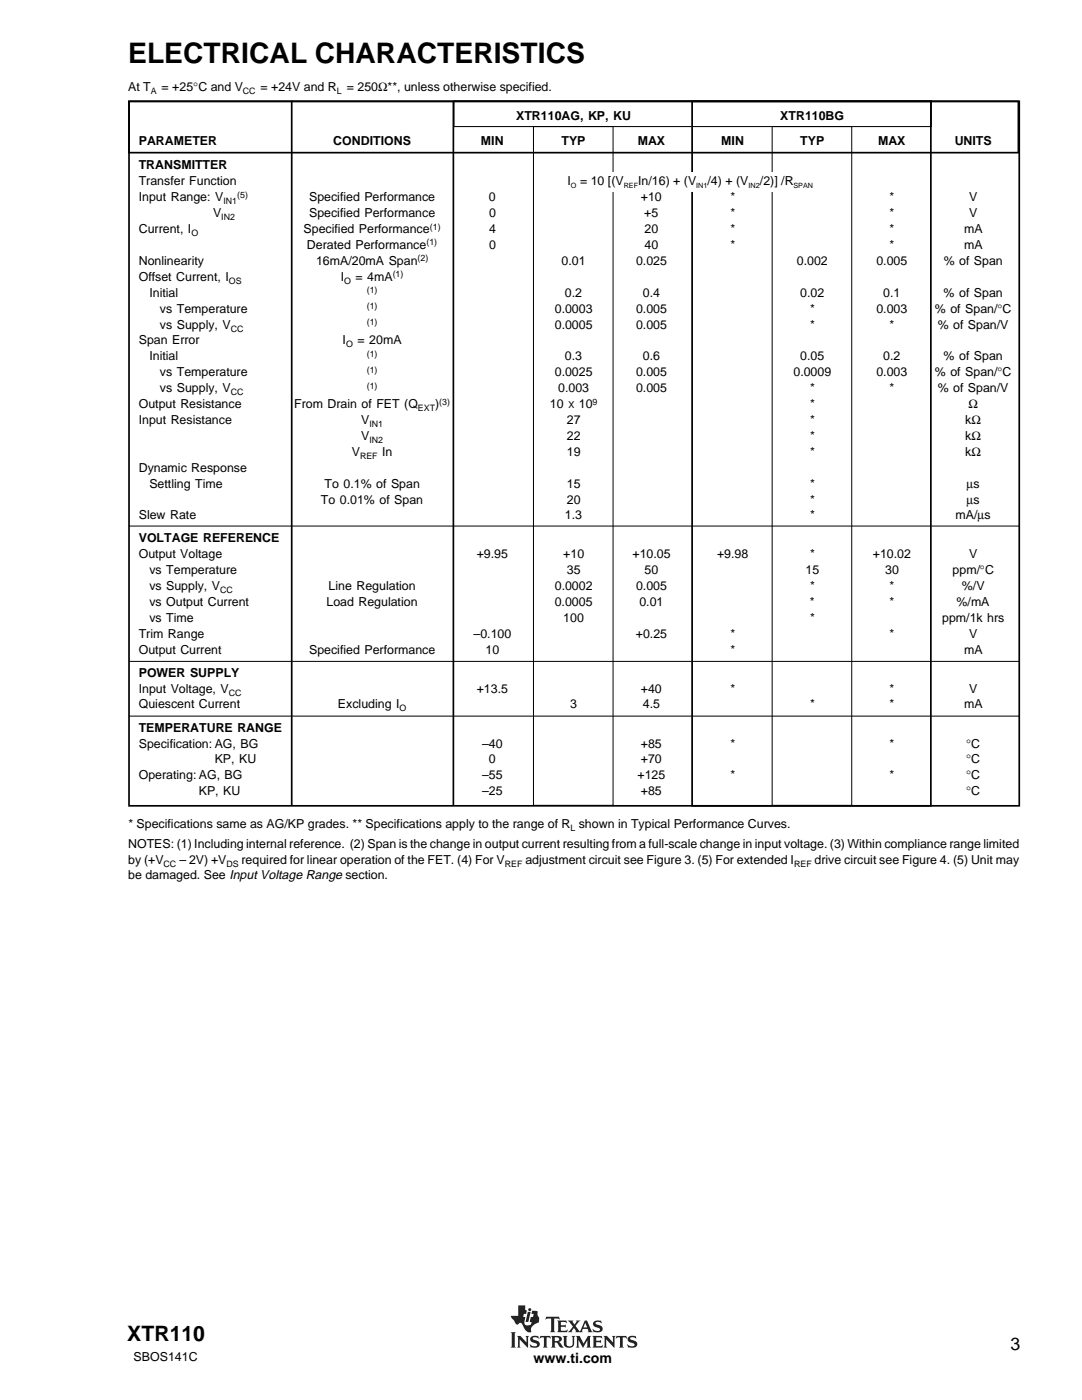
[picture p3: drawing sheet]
<svg xmlns="http://www.w3.org/2000/svg" width="216mm" height="279mm" viewBox="0 0 216 279" stroke-linecap="round" stroke-linejoin="round" font-family="sans-serif">
<defs><g id="words">
<text font-size="5.6" x="25.6" y="12.5">ELECTRICAL CHARACTERISTICS</text>
<text font-size="4.2" x="25.4" y="267.7">XTR110</text>
<text font-size="3.5" x="201.6" y="269.3">3</text>
<text font-size="2.8" x="106.5" y="272">www.ti.com</text>
<g font-size="2.5">
<text x="25.6" y="18.1">At T</text>
<text x="32.3" y="18.1">= +25°C and V</text>
<text x="52" y="18.1">= +24V and R</text>
<text x="69.2" y="18.1">= 250Ω**, unless otherwise specified.</text>
<text x="103" y="23.9">XTR110AG, KP, KU</text>
<text x="155.7" y="23.9">XTR110BG</text>
<text x="27.7" y="28.9">PARAMETER</text>
<text x="66.5" y="28.9">CONDITIONS</text>
<text x="96" y="28.9">MIN</text>
<text x="112" y="28.9">TYP</text>
<text x="127.2" y="28.9">MAX</text>
<text x="143.9" y="28.9">MIN</text>
<text x="159.7" y="28.9">TYP</text>
<text x="175.2" y="28.9">MAX</text>
<text x="190.5" y="28.9">UNITS</text>
<text x="27.7" y="33.8">TRANSMITTER</text>
<text x="27.7" y="37">Transfer Function</text>
<text x="27.7" y="40.2">Input Range: V</text>
<text x="61.7" y="40.2">Specified Performance</text>
<text x="97.6" y="40.2">0</text>
<text x="113.2" y="37">I</text>
<text x="115.7" y="37">= 10 [(V</text>
<text x="127.3" y="37">In/16) + (V</text>
<text x="127.9" y="40.2">+10</text>
<text x="141.2" y="37">/4) + (V</text>
<text x="145.8" y="40.2">*</text>
<text x="151.6" y="37">/2)] /R</text>
<text x="177.5" y="40.2">*</text>
<text x="193.4" y="40.2">V</text>
<text x="27.7" y="46.5">Current, I</text>
<text x="42.5" y="43.3">V</text>
<text x="60.6" y="46.5">Specified Performance</text>
<text x="61.7" y="43.3">Specified Performance</text>
<text x="97.6" y="46.5">4</text>
<text x="97.6" y="43.3">0</text>
<text x="128.6" y="43.3">+5</text>
<text x="128.6" y="46.5">20</text>
<text x="145.8" y="46.5">*</text>
<text x="145.8" y="43.3">*</text>
<text x="177.5" y="46.5">*</text>
<text x="177.5" y="43.3">*</text>
<text x="192.4" y="46.5">mA</text>
<text x="193.4" y="43.3">V</text>
<text x="27.7" y="52.9">Nonlinearity</text>
<text x="61.3" y="49.7">Derated Performance</text>
<text x="63.1" y="52.9">16mA/20mA Span</text>
<text x="97.6" y="49.7">0</text>
<text x="112.1" y="52.9">0.01</text>
<text x="126.9" y="52.9">0.025</text>
<text x="128.6" y="49.7">40</text>
<text x="145.8" y="49.7">*</text>
<text x="159" y="52.9">0.002</text>
<text x="174.9" y="52.9">0.005</text>
<text x="177.5" y="49.7">*</text>
<text x="188.3" y="52.9">% of Span</text>
<text x="192.4" y="49.7">mA</text>
<text x="27.7" y="56">Offset Current, I</text>
<text x="29.8" y="59.2">Initial</text>
<text x="68" y="56">I</text>
<text x="71" y="56">= 4mA</text>
<text x="112.7" y="59.2">0.2</text>
<text x="128.3" y="59.2">0.4</text>
<text x="159.7" y="59.2">0.02</text>
<text x="176.2" y="59.2">0.1</text>
<text x="188.3" y="59.2">% of Span</text>
<text x="31.9" y="65.6">vs Supply, V</text>
<text x="31.9" y="62.4">vs Temperature</text>
<text x="110.7" y="62.4">0.0003</text>
<text x="110.7" y="65.6">0.0005</text>
<text x="126.9" y="62.4">0.005</text>
<text x="126.9" y="65.6">0.005</text>
<text x="161.6" y="62.4">*</text>
<text x="161.6" y="65.6">*</text>
<text x="174.9" y="62.4">0.003</text>
<text x="177.5" y="65.6">*</text>
<text x="186.6" y="62.4">% of Span/°C</text>
<text x="187.1" y="65.6">% of Span/V</text>
<text x="27.7" y="68.7">Span Error</text>
<text x="29.8" y="71.9">Initial</text>
<text x="68.4" y="68.7">I</text>
<text x="71.3" y="68.7">= 20mA</text>
<text x="112.7" y="71.9">0.3</text>
<text x="128.3" y="71.9">0.6</text>
<text x="159.7" y="71.9">0.05</text>
<text x="176.2" y="71.9">0.2</text>
<text x="188.3" y="71.9">% of Span</text>
<text x="31.9" y="75.1">vs Temperature</text>
<text x="110.7" y="75.1">0.0025</text>
<text x="126.9" y="75.1">0.005</text>
<text x="158.3" y="75.1">0.0009</text>
<text x="174.9" y="75.1">0.003</text>
<text x="186.6" y="75.1">% of Span/°C</text>
<text x="27.7" y="81.4">Output Resistance</text>
<text x="31.9" y="78.3">vs Supply, V</text>
<text x="58.7" y="81.4">From Drain of FET (Q</text>
<text x="86.8" y="81.4">)</text>
<text x="109.7" y="81.4">10 x 10</text>
<text x="111.4" y="78.3">0.003</text>
<text x="126.9" y="78.3">0.005</text>
<text x="161.6" y="81.4">*</text>
<text x="161.6" y="78.3">*</text>
<text x="177.5" y="78.3">*</text>
<text x="187.1" y="78.3">% of Span/V</text>
<text x="193.3" y="81.4">Ω</text>
<text x="27.7" y="84.6">Input Resistance</text>
<text x="72.1" y="87.8">V</text>
<text x="72.1" y="84.6">V</text>
<text x="113.1" y="84.6">27</text>
<text x="113.1" y="87.8">22</text>
<text x="161.6" y="84.6">*</text>
<text x="161.6" y="87.8">*</text>
<text x="192.6" y="84.6">kΩ</text>
<text x="192.6" y="87.8">kΩ</text>
<text x="27.7" y="94.1">Dynamic Response</text>
<text x="70.2" y="91">V</text>
<text x="76.2" y="91">In</text>
<text x="113.1" y="91">19</text>
<text x="161.6" y="91">*</text>
<text x="192.6" y="91">kΩ</text>
<text x="29.8" y="97.3">Settling Time</text>
<text x="64.1" y="100.5">To 0.01% of Span</text>
<text x="64.8" y="97.3">To 0.1% of Span</text>
<text x="113.1" y="100.5">20</text>
<text x="113.1" y="97.3">15</text>
<text x="161.6" y="100.5">*</text>
<text x="161.6" y="97.3">*</text>
<text x="192.9" y="97.3">µs</text>
<text x="192.9" y="100.5">µs</text>
<text x="27.7" y="103.7">Slew Rate</text>
<text x="112.7" y="103.7">1.3</text>
<text x="161.6" y="103.7">*</text>
<text x="190.7" y="103.7">mA/µs</text>
<text x="27.7" y="108.2">VOLTAGE REFERENCE</text>
<text x="27.7" y="111.4">Output Voltage</text>
<text x="95.1" y="111.4">+9.95</text>
<text x="112.4" y="111.4">+10</text>
<text x="126.2" y="111.4">+10.05</text>
<text x="143.1" y="111.4">+9.98</text>
<text x="161.6" y="111.4">*</text>
<text x="174.2" y="111.4">+10.02</text>
<text x="193.4" y="111.4">V</text>
<text x="29.8" y="114.6">vs Temperature</text>
<text x="29.8" y="117.8">vs Supply, V</text>
<text x="65.6" y="117.8">Line Regulation</text>
<text x="110.7" y="117.8">0.0002</text>
<text x="113.1" y="114.6">35</text>
<text x="126.9" y="117.8">0.005</text>
<text x="128.6" y="114.6">50</text>
<text x="160.8" y="114.6">15</text>
<text x="161.6" y="117.8">*</text>
<text x="176.6" y="114.6">30</text>
<text x="177.5" y="117.8">*</text>
<text x="190.1" y="114.6">ppm/°C</text>
<text x="191.9" y="117.8">%/V</text>
<text x="29.8" y="120.9">vs Output Current</text>
<text x="29.8" y="124.1">vs Time</text>
<text x="65.1" y="120.9">Load Regulation</text>
<text x="110.7" y="120.9">0.0005</text>
<text x="112.4" y="124.1">100</text>
<text x="127.6" y="120.9">0.01</text>
<text x="161.6" y="120.9">*</text>
<text x="161.6" y="124.1">*</text>
<text x="177.5" y="120.9">*</text>
<text x="188" y="124.1">ppm/1k hrs</text>
<text x="190.9" y="120.9">%/mA</text>
<text x="27.7" y="130.5">Output Current</text>
<text x="27.7" y="127.3">Trim Range</text>
<text x="61.7" y="130.5">Specified Performance</text>
<text x="94.5" y="127.3">–0.100</text>
<text x="96.9" y="130.5">10</text>
<text x="126.9" y="127.3">+0.25</text>
<text x="145.8" y="127.3">*</text>
<text x="145.8" y="130.5">*</text>
<text x="177.5" y="127.3">*</text>
<text x="192.4" y="130.5">mA</text>
<text x="193.4" y="127.3">V</text>
<text x="27.7" y="135">POWER SUPPLY</text>
<text x="27.7" y="141.4">Quiescent Current</text>
<text x="27.7" y="138.2">Input Voltage, V</text>
<text x="67.4" y="141.4">Excluding I</text>
<text x="95.1" y="138.2">+13.5</text>
<text x="113.8" y="141.4">3</text>
<text x="127.9" y="138.2">+40</text>
<text x="128.3" y="141.4">4.5</text>
<text x="145.8" y="138.2">*</text>
<text x="161.6" y="141.4">*</text>
<text x="177.5" y="141.4">*</text>
<text x="177.5" y="138.2">*</text>
<text x="192.4" y="141.4">mA</text>
<text x="193.4" y="138.2">V</text>
<text x="27.7" y="146">TEMPERATURE RANGE</text>
<text x="27.7" y="149.2">Specification: AG, BG</text>
<text x="96.2" y="149.2">–40</text>
<text x="127.9" y="149.2">+85</text>
<text x="145.8" y="149.2">*</text>
<text x="177.5" y="149.2">*</text>
<text x="192.8" y="149.2">°C</text>
<text x="27.7" y="155.5">Operating: AG, BG</text>
<text x="42.8" y="152.4">KP, KU</text>
<text x="96.2" y="155.5">–55</text>
<text x="97.6" y="152.4">0</text>
<text x="127.2" y="155.5">+125</text>
<text x="127.9" y="152.4">+70</text>
<text x="145.8" y="155.5">*</text>
<text x="177.5" y="155.5">*</text>
<text x="192.8" y="155.5">°C</text>
<text x="192.8" y="152.4">°C</text>
<text x="39.7" y="158.7">KP, KU</text>
<text x="96.2" y="158.7">–25</text>
<text x="127.9" y="158.7">+85</text>
<text x="192.8" y="158.7">°C</text>
<text x="25.6" y="165.3">* Specifications same as AG/KP grades. ** Specifications apply to the range of R shown in Typical Performance Curves.</text>
<text x="25.6" y="169.2">NOTES: (1) Including internal reference. (2) Span is the change in output current resulting from a full-scale change in input voltage. (3) Within compliance range limited</text>
<text x="25.6" y="172.3">by (+V</text>
<text x="35.8" y="172.3">– 2V) +V</text>
<text x="48.2" y="172.3">required for linear operation of the FET. (4) For V</text>
<text x="104.8" y="172.3">adjustment circuit see Figure 3. (5) For extended I</text>
<text x="162.5" y="172.3">drive circuit see Figure 4. (5) Unit may</text>
<text x="25.6" y="175.5">be damaged. See Input Voltage Range section.</text>
<text x="26.7" y="271.6">SBOS141C</text>
</g>
<g font-size="1.8">
<text x="30.1" y="18.7">A</text>
<text x="48.5" y="18.7">CC</text>
<text x="67.2" y="18.7">L</text>
<text x="44.6" y="40.8">IN1</text>
<text x="47.3" y="39.5">(5)</text>
<text x="38.2" y="47.1">O</text>
<text x="44.2" y="43.9">IN2</text>
<text x="85.8" y="45.8">(1)</text>
<text x="83.3" y="52.2">(2)</text>
<text x="85.1" y="49">(1)</text>
<text x="45.7" y="56.6">OS</text>
<text x="68.7" y="56.6">O</text>
<text x="73.2" y="58.5">(1)</text>
<text x="78.4" y="55.3">(1)</text>
<text x="73.2" y="61.7">(1)</text>
<text x="73.2" y="64.9">(1)</text>
<text x="46.1" y="66.2">CC</text>
<text x="69.1" y="69.3">O</text>
<text x="73.2" y="71.2">(1)</text>
<text x="73.2" y="74.4">(1)</text>
<text x="73.2" y="77.6">(1)</text>
<text x="46.1" y="78.9">CC</text>
<text x="83.4" y="82">EXT</text>
<text x="87.6" y="80.7">(3)</text>
<text x="118.2" y="80.7">9</text>
<text x="73.7" y="85.2">IN1</text>
<text x="73.7" y="88.4">IN2</text>
<text x="71.8" y="91.6">REF</text>
<text x="43.9" y="118.4">CC</text>
<text x="45.7" y="138.8">CC</text>
<text x="79.7" y="142">O</text>
<text x="113.8" y="165.9">L</text>
<text x="32.6" y="172.9">CC</text>
<text x="45.2" y="172.9">DS</text>
<text x="100.8" y="172.9">REF</text>
<text x="158.5" y="172.9">REF</text>
</g>
<g font-size="1.4">
<text x="113.9" y="37.6">O</text>
<text x="124.5" y="37.6">REF</text>
<text x="138.9" y="37.6">IN1</text>
<text x="149.4" y="37.6">IN2</text>
<text x="158.3" y="37.6">SPAN</text>
</g>
</g></defs>
<g fill="#231f20">
<path d="M103.4 260.5h1.4v.9l.3 .1-.1 .7h-.5l-.1 .6h.4l-.2 1a.56 .56 0 0 0 .5 .7l.8-.1 .2-.6h-.4l.2-1h.4l.2-.6h-.5l.2-.6 1.1 .1-.1 .7 .4 .4v.7a.5 .5 0 0 1-.6 .6l-1 .8v.7a.2 .2 0 0 1 0 .2 .2 .2 0 0 1-.2 .1 2 2 0 0 1-1.6-1.6 .44 .44 0 0 0-.4-.3 .44 .44 0 0 0-.4 .3h-.3l-.2-.1-.9-1.3-.1-.3h1.5z" fill-rule="evenodd"/>
<path d="M105.3 261.8h.6l-.5 2h-.5z" fill-rule="evenodd"/>
<path d="M118.5 263.8l.4-.2 1-.1 .2 .6-.6-.3-.6 .1a.34 .34 0 0 0 0 .4 .34 .34 0 0 0 .4 .1 .77 .77 0 0 1 .9 .4 .77 .77 0 0 1-.2 .9l-.5 .2h-1l-.3-.7 .6 .4h.5a.36 .36 0 0 0 .4-.4 .36 .36 0 0 0-.5-.2 .75 .75 0 0 1-.7-.4 .75 .75 0 0 1 0-.8z" fill-rule="evenodd"/>
<path d="M111.2 263.5h1.8l.1 .6-.4-.3-.8 .1v.6h.8l.2-.2v.7l-.3-.2h-.7v.7l1 .1 .3-.3-.1 .6h-1.9l.2-.4v-1.6z" fill-rule="evenodd"/>
<path d="M109 262.8h2.5l.2 .6-.5-.3-.6 .1v2.4l.2 .3h-1l.2-.3v-2.4l-.7-.1-.4 .3z" fill-rule="evenodd"/>
<path d="M113.3 263.5h1.1l-.1 .3 .3 .5 .5-.6-.2-.2h.9l-1 1.1 .9 1.1 1-2.2h.4l.9 2.1 .3 .3h-1l.1-.2-.1-.5h-1l-.2 .5 .2 .2h-1.5l.1-.3-.4-.6-.4 .7 .1 .2h-.9l1-1.2z" fill-rule="evenodd"/>
<circle cx="105.7" cy="261.4" r=".31"/>
</g>
<path d="M116.8 264l.4 .9h-.8z" fill="#fff"/>
<g fill="#231f20">
<path d="M101.9 265.9h1l-.2 .2v2.6l.2 .2h-1l.2-.2v-2.6z" fill-rule="evenodd"/>
<path d="M103.2 266.6h.6l1.3 1.3-.1-1-.2-.3h.8l-.2 .3v2.1l-1.7-1.7v1.4l.2 .2h-.7l.2-.2v-1.8z" fill-rule="evenodd"/>
<path d="M112.3 266.6h.9l-.2 .3v1.4l.2 .3 .3 .1 .5-.1 .3-.3v-1.4l-.2-.3h.7l-.2 .3v1.3a1.05 1.05 0 0 1-1.1 .8 1.05 1.05 0 0 1-1-.8v-1.3z" fill-rule="evenodd"/>
<path d="M107.8 266.6h2l.1 .6-.4-.3-.4 .1v1.7l.2 .2h-1l.2-.3v-1.6l-.5-.1-.3 .3z" fill-rule="evenodd"/>
<path d="M106 266.8l.4-.2h1l.1 .5-.8-.2a.28 .28 0 0 0-.4 .1 .28 .28 0 0 0 .3 .4 .94 .94 0 0 1 1.1 1.1l-.6 .4-1.2 .1-.2-.7 .8 .4 .6-.1a.65 .65 0 0 0-.8-.7 .63 .63 0 0 1-.5-.4 .63 .63 0 0 1 .2-.7z" fill-rule="evenodd"/>
<path d="M114.9 266.6h.8l.7 1.5 .9-1.5h.6l-.2 .3v1.8l.3 .2h-1l.2-.2v-1.2l-.9 1.5-.9-1.6v1.2l.2 .3h-.7l.2-.3v-1.6z" fill-rule="evenodd"/>
<path d="M120.4 266.6h.7l1.2 1.3v-1l-.2-.3h.7l-.2 .3v2.1l-1.6-1.7v1.4l.2 .2h-.8l.2-.2v-1.8z" fill-rule="evenodd"/>
<path d="M118.2 266.6h1.8l.2 .6-.5-.3-.7 .1v.6h.7l.2-.2v.6l-.2-.1h-.7v.7l.9 .1 .4-.3-.1 .5h-2l.2-.2v-1.8z" fill-rule="evenodd"/>
<path d="M123 266.6h2l.1 .6-.3-.3-.5 .1v1.7l.2 .2h-1l.2-.2v-1.7l-.4-.1-.5 .3z" fill-rule="evenodd"/>
<path d="M125.4 266.8a1.44 1.44 0 0 1 1.3-.1l.1-.1 .2 .5-.4-.2a.51 .51 0 0 0-.8 .3l.1 .1a1.26 1.26 0 0 1 1.3 .9l-.3 .6-.6 .2h-.9l-.3-.7 .8 .4 .7-.1a.38 .38 0 0 0-.1-.5 .38 .38 0 0 0-.4-.1 .72 .72 0 0 1-.8-.3 .72 .72 0 0 1 .1-.9z" fill-rule="evenodd"/>
<path d="M110 266.6h1.3a.62 .62 0 0 1 .8 .5 .62 .62 0 0 1-.6 .7l1 1-.2 .2a1.03 1.03 0 0 1-1.1-.9l-.5-.2v.8l.2 .2h-.9l.2-.3v-1.6z" fill-rule="evenodd"/>
</g>
<path d="M110.7 266.9h.4a.39 .39 0 0 1 .5 .3 .39 .39 0 0 1-.4 .4h-.5z" fill-rule="evenodd" fill="#fff"/>
<path d="M25.7 20.2h177.5v10.3h-177.5zM25.7 20.2h177.7v140.6h-177.7zM58.2 20.1v140.7M90.5 20.2v140.6M138.1 20.2h47.6v140.6h-47.6z" fill="none" stroke="#000" stroke-width=".34"/>
<path d="M90.6 20.1h95.2v5.2h-95.2zM106.4 25.3h15.9v135.4h-15.9zM154.1 25.3h15.9v135.4h-15.9z" fill="none" stroke="#000" stroke-width=".2"/>
<path d="M112.5 34.3h50.7v3.9h-50.7z" fill-rule="evenodd" fill="#fff"/>
<path d="M25.7 105h177.7M25.7 132h177.7M25.7 142.9h177.7" fill="none" stroke="#000" stroke-width=".2"/>
<use href="#words"/>
</svg>
